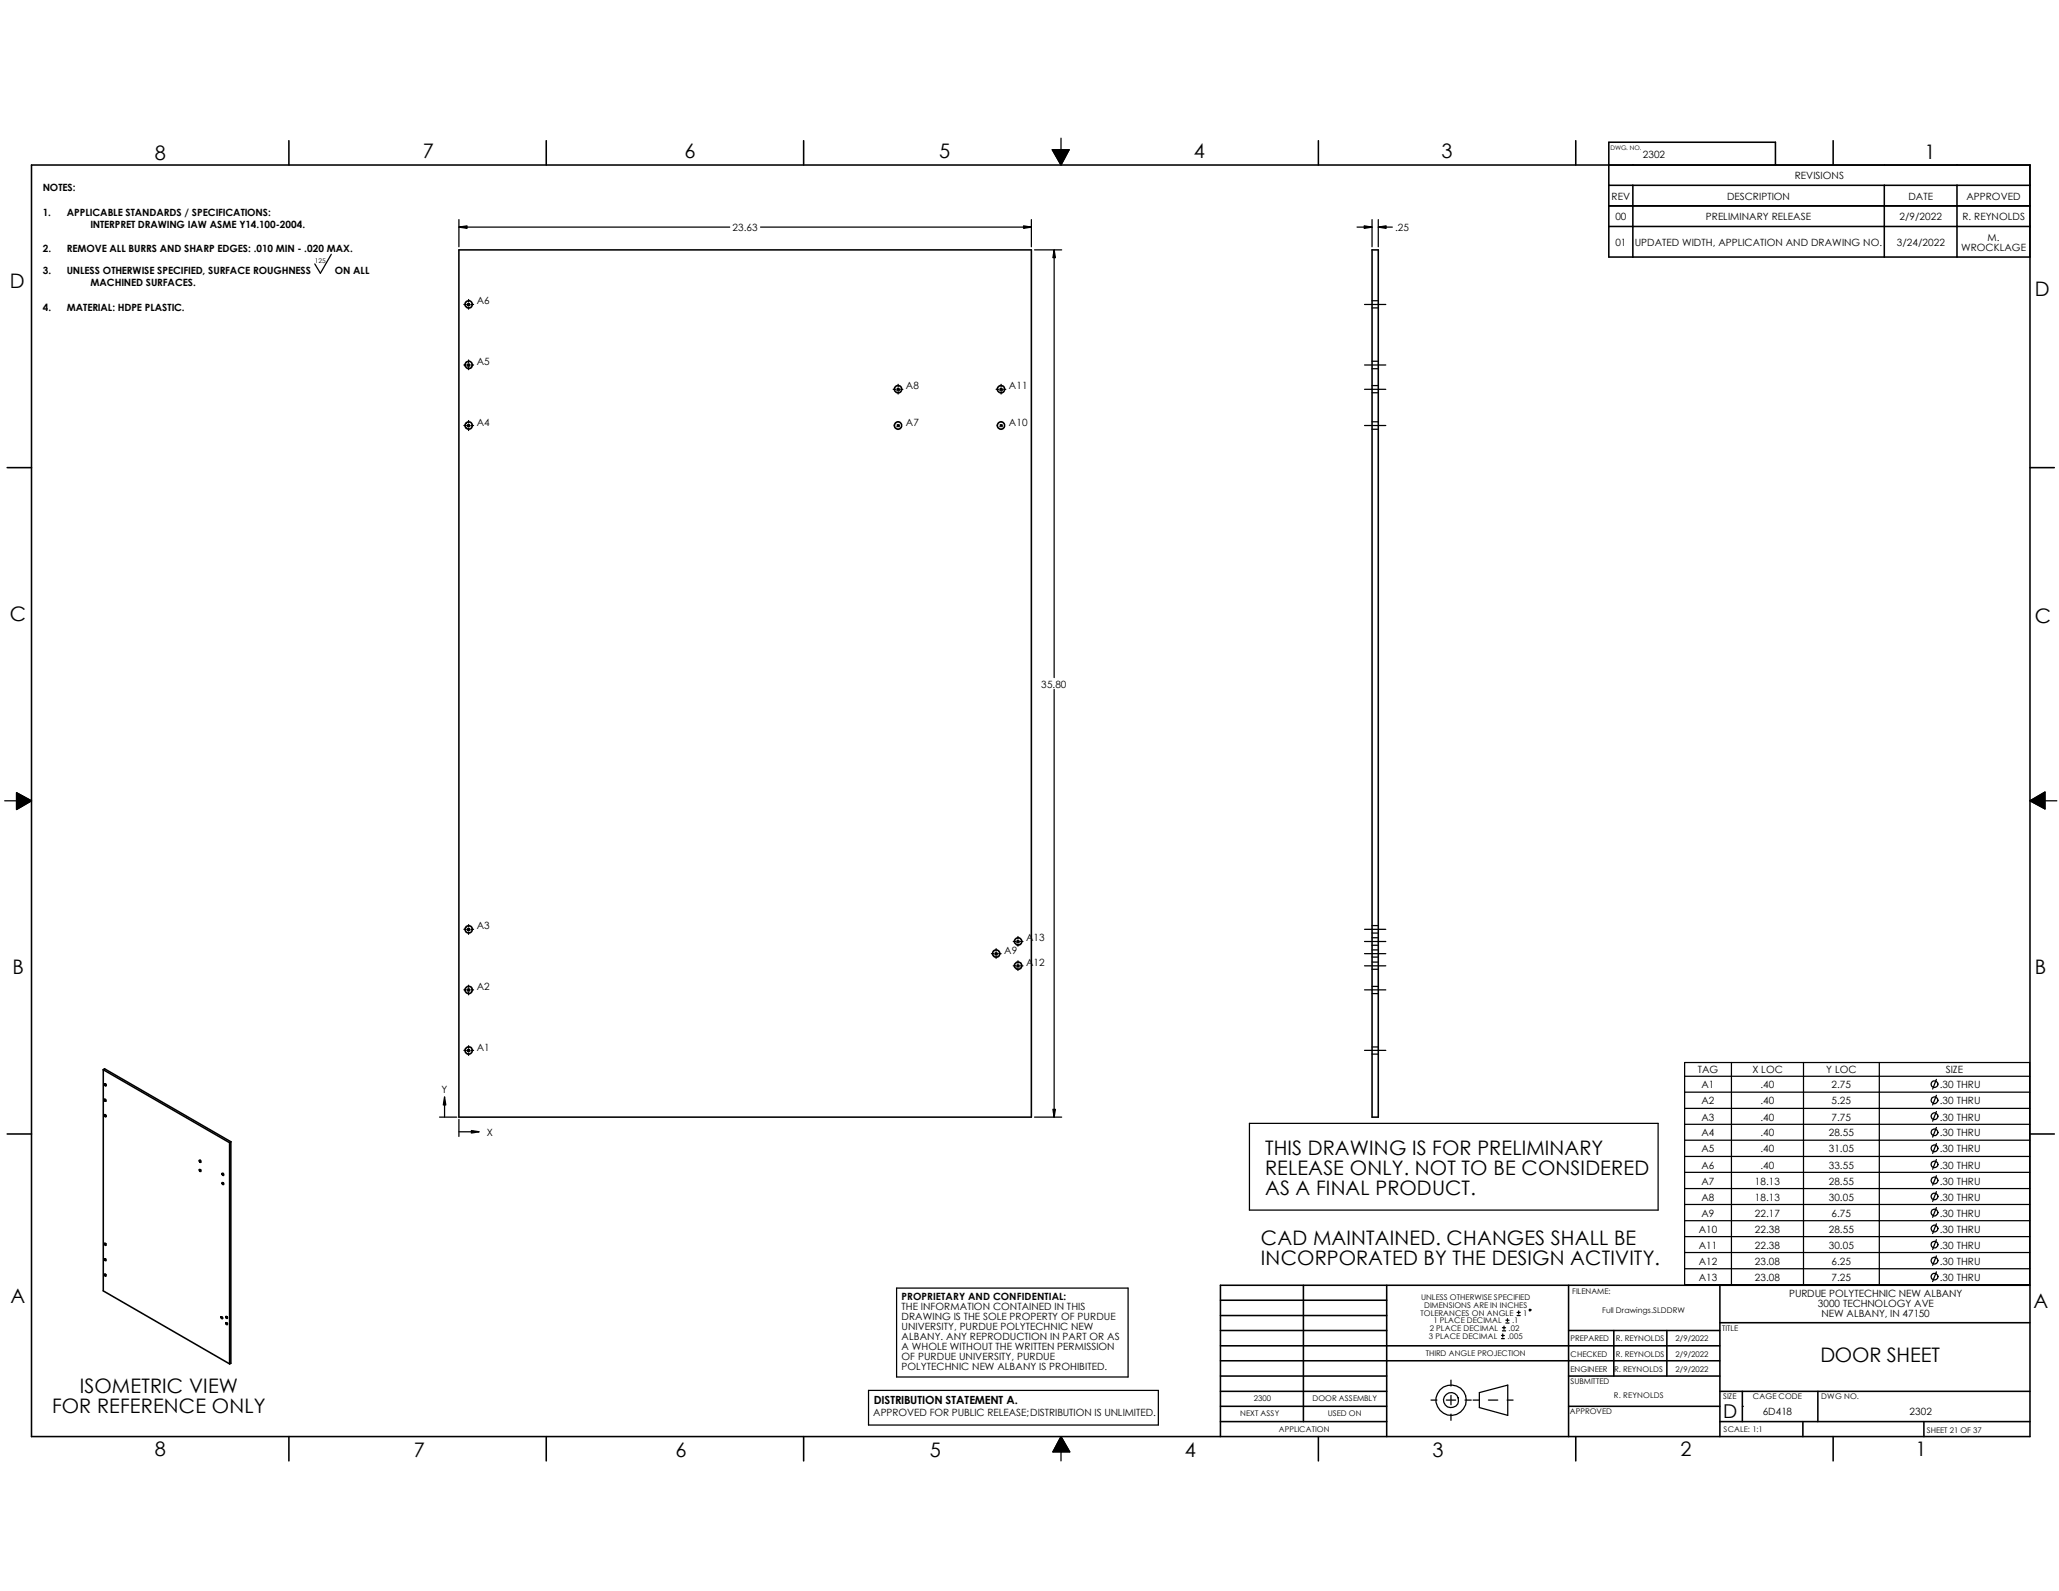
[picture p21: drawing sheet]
<svg xmlns="http://www.w3.org/2000/svg" width="279mm" height="216mm" viewBox="0 0 279 216" stroke-linecap="round" stroke-linejoin="round" font-family="sans-serif">
<defs><g id="words">
<g font-size="2.7">
<text x="21" y="21.7">8</text>
<text x="57.4" y="21.5">7</text>
<text x="92.9" y="21.5">6</text>
<text x="127.4" y="21.5">5</text>
<text x="162" y="21.5">4</text>
<text x="195.6" y="21.5">3</text>
<text x="261.2" y="21.6">1</text>
<text x="1.4" y="39.1">D</text>
<text x="276.1" y="40.1">D</text>
<text x="1.4" y="84.3">C</text>
<text x="276.1" y="84.5">C</text>
<text x="1.7" y="132.2">B</text>
<text x="276.1" y="132.2">B</text>
<text x="171.7" y="156.7">THIS DRAWING IS FOR PRELIMINARY</text>
<text x="171.7" y="159.4">RELEASE ONLY. NOT TO BE CONSIDERED</text>
<text x="171.7" y="162.2">AS A FINAL PRODUCT.</text>
<text x="171.1" y="168.9">CAD MAINTAINED. CHANGES SHALL BE</text>
<text x="171.1" y="171.7">INCORPORATED BY THE DESIGN ACTIVITY.</text>
<text x="1.4" y="176.8">A</text>
<text x="275.9" y="177.5">A</text>
<text x="247" y="184.8">DOOR SHEET</text>
<text x="7.1" y="191.7">FOR REFERENCE ONLY</text>
<text x="10.8" y="189">ISOMETRIC VIEW</text>
<text x="21" y="197.6">8</text>
<text x="56.1" y="197.8">7</text>
<text x="91.7" y="197.8">6</text>
<text x="126.2" y="197.8">5</text>
<text x="160.8" y="197.8">4</text>
<text x="194.4" y="197.8">3</text>
<text x="228" y="197.6">2</text>
<text x="259.9" y="197.6">1</text>
</g>
<text font-size="2.6" x="233.8" y="192.4">D</text>
<text font-size="1.5" x="118.6" y="190.6">DISTRIBUTION STATEMENT A.</text>
<g font-size="1.4">
<text x="222.9" y="21.5">2302</text>
<text x="5.8" y="25.9">NOTES:</text>
<text x="5.8" y="29.3">1.</text>
<text x="9.1" y="29.3">APPLICABLE STANDARDS / SPECIFICATIONS:</text>
<text x="218.7" y="27.1">REV</text>
<text x="219.2" y="29.9">00</text>
<text x="231.5" y="29.9">PRELIMINARY RELEASE</text>
<text x="234.4" y="27.1">DESCRIPTION</text>
<text x="243.5" y="24.3">REVISIONS</text>
<text x="257.8" y="29.9">2/9/2022</text>
<text x="259" y="27.1">DATE</text>
<text x="266.3" y="29.9">R. REYNOLDS</text>
<text x="266.8" y="27.1">APPROVED</text>
<text x="5.8" y="34.2">2.</text>
<text x="9.1" y="34.2">REMOVE ALL BURRS AND SHARP EDGES: .010 MIN - .020 MAX.</text>
<text x="12.3" y="31">INTERPRET DRAWING IAW ASME Y14.100-2004.</text>
<text x="99.4" y="31.4">23.63</text>
<text x="189.3" y="31.4">.25</text>
<text x="219.2" y="33.4">01</text>
<text x="221.8" y="33.4">UPDATED WIDTH, APPLICATION AND DRAWING NO.</text>
<text x="257.4" y="33.4">3/24/2022</text>
<text x="266.1" y="34">WROCKLAGE</text>
<text x="269.7" y="32.7">M.</text>
<text x="5.8" y="37.2">3.</text>
<text x="9.1" y="37.2">UNLESS OTHERWISE SPECIFIED, SURFACE ROUGHNESS</text>
<text x="12.3" y="38.9">MACHINED SURFACES.</text>
<text x="45.4" y="37.2">ON ALL</text>
<text x="64.7" y="41.3">A6</text>
<text x="5.8" y="42.2">4.</text>
<text x="9.1" y="42.2">MATERIAL: HDPE PLASTIC.</text>
<text x="64.7" y="49.5">A5</text>
<text x="122.9" y="52.8">A8</text>
<text x="136.9" y="52.8">A11</text>
<text x="64.7" y="57.7">A4</text>
<text x="122.9" y="57.7">A7</text>
<text x="136.9" y="57.7">A10</text>
<text x="141.3" y="93.3">35.80</text>
<text x="64.7" y="126.1">A3</text>
<text x="136.3" y="129.4">A9</text>
<text x="139.2" y="131.1">A12</text>
<text x="139.2" y="127.8">A13</text>
<text x="64.7" y="134.4">A2</text>
<text x="64.7" y="142.6">A1</text>
<text x="59.9" y="148.4">Y</text>
<text x="230.4" y="145.7">TAG</text>
<text x="230.9" y="147.7">A1</text>
<text x="230.9" y="149.9">A2</text>
<text x="237.8" y="145.7">X LOC</text>
<text x="238.9" y="147.7">.40</text>
<text x="238.9" y="149.9">.40</text>
<text x="247.8" y="145.7">Y LOC</text>
<text x="248.5" y="147.7">2.75</text>
<text x="248.5" y="149.9">5.25</text>
<text x="263.2" y="147.7">.30 THRU</text>
<text x="263.2" y="149.9">.30 THRU</text>
<text x="264" y="145.7">SIZE</text>
<text x="66" y="154.1">X</text>
<text x="230.9" y="152.1">A3</text>
<text x="230.9" y="154.2">A4</text>
<text x="238.9" y="152.1">.40</text>
<text x="238.9" y="154.2">.40</text>
<text x="248.2" y="154.2">28.55</text>
<text x="248.5" y="152.1">7.75</text>
<text x="263.2" y="152.1">.30 THRU</text>
<text x="263.2" y="154.2">.30 THRU</text>
<text x="230.9" y="156.4">A5</text>
<text x="230.9" y="158.6">A6</text>
<text x="230.9" y="160.7">A7</text>
<text x="238.1" y="160.7">18.13</text>
<text x="238.9" y="156.4">.40</text>
<text x="238.9" y="158.6">.40</text>
<text x="248.2" y="156.4">31.05</text>
<text x="248.2" y="158.6">33.55</text>
<text x="248.2" y="160.7">28.55</text>
<text x="263.2" y="156.4">.30 THRU</text>
<text x="263.2" y="158.6">.30 THRU</text>
<text x="263.2" y="160.7">.30 THRU</text>
<text x="230.5" y="167.3">A10</text>
<text x="230.9" y="162.9">A8</text>
<text x="230.9" y="165.1">A9</text>
<text x="238.1" y="167.3">22.38</text>
<text x="238.1" y="162.9">18.13</text>
<text x="238.1" y="165.1">22.17</text>
<text x="248.2" y="167.3">28.55</text>
<text x="248.2" y="162.9">30.05</text>
<text x="248.5" y="165.1">6.75</text>
<text x="263.2" y="167.3">.30 THRU</text>
<text x="263.2" y="162.9">.30 THRU</text>
<text x="263.2" y="165.1">.30 THRU</text>
<text x="230.5" y="169.5">A11</text>
<text x="230.5" y="171.6">A12</text>
<text x="230.5" y="173.8">A13</text>
<text x="238.1" y="169.5">22.38</text>
<text x="238.1" y="171.6">23.08</text>
<text x="238.1" y="173.8">23.08</text>
<text x="248.2" y="169.5">30.05</text>
<text x="248.5" y="171.6">6.25</text>
<text x="248.5" y="173.8">7.25</text>
<text x="263.2" y="169.5">.30 THRU</text>
<text x="263.2" y="171.6">.30 THRU</text>
<text x="263.2" y="173.8">.30 THRU</text>
<text x="122.3" y="176.4">PROPRIETARY AND CONFIDENTIAL:</text>
<text x="122.3" y="177.8">THE INFORMATION CONTAINED IN THIS</text>
<text x="122.3" y="179.1">DRAWING IS THE SOLE PROPERTY OF PURDUE</text>
<text x="242.8" y="176">PURDUE POLYTECHNIC NEW ALBANY</text>
<text x="246.7" y="177.3">3000 TECHNOLOGY AVE</text>
<text x="247.2" y="178.7">NEW ALBANY, IN 47150</text>
<text x="122.3" y="180.5">UNIVERSITY, PURDUE POLYTECHNIC NEW</text>
<text x="122.3" y="181.8">ALBANY. ANY REPRODUCTION IN PART OR AS</text>
<text x="122.3" y="183.2">A WHOLE WITHOUT THE WRITTEN PERMISSION</text>
<text x="122.3" y="184.5">OF PURDUE UNIVERSITY, PURDUE</text>
<text x="122.3" y="185.9">POLYTECHNIC NEW ALBANY IS PROHIBITED.</text>
<text x="239.2" y="192">6D418</text>
<text x="259.1" y="192">2302</text>
<text x="118.5" y="192.2">APPROVED FOR PUBLIC RELEASE;DISTRIBUTION IS UNLIMITED.</text>
</g>
<g font-size="1.1">
<text x="192.7" y="178.5">TOLERANCES ON ANGLE</text>
<text x="192.8" y="176.4">UNLESS OTHERWISE SPECIFIED</text>
<text x="193.3" y="177.5">DIMENSIONS ARE IN INCHES</text>
<text x="194.5" y="179.6">1 PLACE DECIMAL</text>
<text x="205.2" y="179.6">.1</text>
<text x="206.7" y="178.5">1</text>
<text x="213.4" y="175.6">FILENAME:</text>
<text x="217.4" y="178.1">Full Drawings.SLDDRW</text>
<text x="193.5" y="184.1">THIRD ANGLE PROJECTION</text>
<text x="193.9" y="181.7">3 PLACE DECIMAL</text>
<text x="194" y="180.6">2 PLACE DECIMAL</text>
<text x="204.6" y="181.7">.005</text>
<text x="204.7" y="180.6">.02</text>
<text x="213.1" y="182">PREPARED</text>
<text x="213.1" y="184.1">CHECKED</text>
<text x="219.2" y="182">R. REYNOLDS</text>
<text x="219.2" y="184.1">R. REYNOLDS</text>
<text x="227.4" y="182">2/9/2022</text>
<text x="227.4" y="184.1">2/9/2022</text>
<text x="233.7" y="180.6">TITLE</text>
<text x="170.1" y="190.2">2300</text>
<text x="178.1" y="190.2">DOOR ASSEMBLY</text>
<text x="213" y="191.9">APPROVED</text>
<text x="213.1" y="186.1">ENGINEER</text>
<text x="213.1" y="187.8">SUBMITTED</text>
<text x="219" y="189.7">R. REYNOLDS</text>
<text x="219" y="186.1">R. REYNOLDS</text>
<text x="227.4" y="186.1">2/9/2022</text>
<text x="233.8" y="189.9">SIZE</text>
<text x="237.9" y="189.9">CAGE CODE</text>
<text x="247.1" y="189.9">DWG NO.</text>
<text x="168.3" y="192.2">NEXT ASSY</text>
<text x="173.5" y="194.3">APPLICATION</text>
<text x="180.2" y="192.2">USED ON</text>
<text x="233.9" y="194.4">SCALE: 1:1</text>
<text x="261.5" y="194.4">SHEET 21 OF 37</text>
</g>
<text font-size=".9" x="42.7" y="35.6">125</text>
<text font-size=".8" x="218.5" y="20.4">DWG. NO.</text>
</g></defs>
<g fill="none" stroke="#000" stroke-width=".17">
<path d="M144 18.8v1.5M45 34.5l-1.5 2.6-.8-1.3M62.3 29.8v3.7M62.3 30.8h36.7M103.2 30.8h36.8M140 29.8v3.7M140.4 33.9h3.7M142.8 20.3h2.3l-1.1 2.1zM143 33.9v58M184.1 30.8h2.1M186.2 29.8v3.7M187 30.8h1.9"/>
<path d="M187 29.8v3.7M62.9 57.7h.4M62.9 41.3h.4M62.9 49.5h.4M63.4 57.7h.4M63.4 41.3h.4M63.4 49.5h.4M63.5 41.2l.3 .3M63.5 49.4l.3 .3M63.5 57.6l.3 .3M63.6 40.6v.4M63.6 41.1v.4"/>
<path d="M63.6 41.7v.3M63.6 48.9v.3M63.6 49.4v.3M63.6 49.9v.3M63.6 57.1v.3M63.6 57.6v.3M63.6 58.1v.3M63.7 41.2l-.3 .3M63.7 49.4l-.3 .3M63.7 57.6l-.3 .3M63.9 57.7h.4M63.9 41.3h.4"/>
<path d="M63.9 49.5h.4M121.2 52.8h.3M121.7 52.8h.3M121.8 57.7h.2M121.8 52.7l.2 .3M121.8 57.6l.2 .3M121.9 52.2v.3M121.9 52.7v.3M121.9 53.1v.4M121.9 57.6v.3M122 52.7l-.3 .3M122 57.6l-.3 .3"/>
<path d="M122.2 52.8h.3M135.2 52.8h.3M135.7 52.8h.3M135.7 52.7l.3 .3M135.7 57.7h.3M135.7 57.6l.3 .3M135.8 52.2v.3M135.8 52.7v.3M135.8 53.1v.4M135.8 57.6v.3M136 52.7l-.3 .3M136 57.6l-.3 .3"/>
<path d="M136.2 52.8h.3M185.2 52.8h2.8M185.2 57.7h2.8M185.2 41.3h2.8M185.2 49.5h2.8M186.2 52.3h.8M186.2 53.3h.8M186.2 57.2h.8M186.2 58.3h.8M186.2 40.8h.8M186.2 41.8h.8M186.2 49h.8"/>
<path d="M186.2 50h.8M143 93.6v58M.6 108.7h1.6M2.2 107.6l2.1 1.1-2.1 1.2zM275.5 108.7l2-1.2v2.3zM277.5 108.7h1.6M62.9 126.1h.4M62.9 134.3h.4M63.4 126.1h.4M63.4 134.3h.4M63.5 126l.3 .3M63.5 134.2l.3 .3"/>
<path d="M63.6 125.5v.3M63.6 125.9v.4M63.6 126.4v.4M63.6 133.7v.3M63.6 134.2v.3M63.6 134.7v.3M63.7 126l-.3 .3M63.7 134.2l-.3 .3M63.9 126.1h.4M63.9 134.3h.4M134.5 129.4h.3M135 129.4h.3"/>
<path d="M135 129.3l.3 .3M135.2 128.7v.4M135.2 129.2v.4M135.2 129.7v.3M135.3 129.3l-.3 .3M135.5 129.4h.3M137.5 127.8h.3M137.5 131.1h.3M138 127.8h.3M138 127.6l.3 .3M138 131.1h.3M138 130.9l.3 .3"/>
<path d="M138.1 127.1v.3M138.1 127.6v.3M138.1 128.1v.3M138.1 130.4v.3M138.1 130.9v.3M138.1 131.4v.3M138.3 127.6l-.3 .3M138.3 130.9l-.3 .3M138.5 127.8h.3M138.5 131.1h.3M185.2 127.8h2.8M185.2 131.1h2.8"/>
<path d="M185.2 129.4h2.8M185.2 126.1h2.8M185.2 134.3h2.8M186.2 130.6h.8M186.2 131.5h.8M186.2 127.3h.8M186.2 128.3h.8M186.2 128.9h.8M186.2 129.9h.8M186.2 125.6h.8M186.2 126.6h.8M186.2 133.9h.8"/>
<path d="M186.2 134.8h.8M59.6 151.6h2.4M60.3 149.9v1.7M62.3 151.9v2.3M62.3 153.6h1.7M62.9 142.5h.4M63.4 142.5h.4M63.5 142.4l.3 .3M63.6 141.9v.3M63.6 142.4v.3M63.6 142.9v.3M63.7 142.4l-.3 .3"/>
<path d="M63.9 142.5h.4M140.4 151.6h3.7M169.5 152.4h55.5v11.8h-55.5zM185.2 142.5h2.8M186.2 142.1h.8M186.2 143h.8M228.6 144.2h46.8v30.1h-46.8zM228.6 146h46.8M228.6 148.2h46.8M228.6 150.4h46.8M228.6 152.6h46.8M228.6 154.7h46.8"/>
<path d="M228.6 156.9h46.8M228.6 159.1h46.8M234.9 144.2v30.1M244.7 144.2v30.1M255 144.2v30.1M262.8 146.5l-.5 1.3M262.8 148.6l-.5 1.3M262.8 150.8l-.5 1.3M262.8 153l-.5 1.3M262.8 155.2l-.5 1.3M262.8 157.4l-.5 1.3M262.8 159.6l-.5 1.2"/>
<path d="M121.7 174.8h31.4v12.1h-31.4zM204.1 180v.4M204.3 179.5h.5M204.3 179.2h.5M204.6 178.9v.4M205.9 178.5h.4M205.9 178.1h.4M206.1 177.9v.4M228.6 161.3h46.8M228.6 163.4h46.8M228.6 165.7h46.8M228.6 167.8h46.8"/>
<path d="M228.6 170h46.8M228.6 172.2h46.8M262.8 161.7l-.5 1.3M262.8 163.9l-.5 1.3M262.8 166.1l-.5 1.3M262.8 168.2l-.5 1.3M262.8 170.4l-.5 1.3M262.8 172.6l-.5 1.3M117.9 188.7h39.3v4.7h-39.3zM144 197v1.2M144 194.9l1.2 2.1h-2.3zM194.2 190h.8"/>
<path d="M196.3 190h1.2M196.9 187.3v.8M196.9 189.4v1.2M196.9 191.9v.8M198.8 190h.8M199.9 190h.8M200.7 189l3.9-1v4.1l-3.9-1.1zM202 190h1.2M203.8 181.7h.3M203.8 181.2h.3M203.9 180.6h.4M203.9 180.2h.4"/>
<path d="M203.9 181v.4M204.5 190h.8M236.4 190.8h.1"/>
<circle cx="262.5" cy="155.8" r=".47"/>
<circle cx="262.5" cy="147.1" r=".47"/>
<circle cx="262.5" cy="151.5" r=".47"/>
<circle cx="262.5" cy="149.3" r=".46"/>
<circle cx="262.5" cy="153.7" r=".46"/>
<circle cx="262.5" cy="158" r=".46"/>
<circle cx="207.6" cy="177.8" r=".12"/>
<circle cx="262.5" cy="160.2" r=".47"/>
<circle cx="262.5" cy="162.4" r=".47"/>
<circle cx="262.5" cy="166.7" r=".47"/>
<circle cx="262.5" cy="171.1" r=".47"/>
<circle cx="262.5" cy="173.2" r=".47"/>
<circle cx="262.5" cy="164.5" r=".46"/>
<circle cx="262.5" cy="168.9" r=".46"/>
<circle cx="196.9" cy="190" r="1.02"/>
<circle cx="196.9" cy="190" r="2.07"/>
</g>
<path d="M62.3 30.8l1.1-.2v.4zM138.9 30.6l1.1 .2-1.1 .2zM143 33.9l.2 1.1h-.3zM142.8 20.3h2.3l-1.1 2.1zM185.1 30.6l1.1 .2-1.1 .2zM187 30.8l1.1-.2v.4zM2.2 107.6l2.1 1.1-2.1 1.2zM275.5 108.7l2-1.2v2.3zM60.3 148.8l.2 1.1h-.3zM64 153.4l1 .2-1 .2zM142.9 150.5h.3l-.2 1.1zM144 194.9l1.2 2.1h-2.3z" fill="#000" stroke="#000" stroke-width=".17"/>
<g fill="none" stroke="#000" stroke-width=".21">
<path d="M39.2 19.1v3.3M74.1 19.1v3.3M109.1 19.1v3.3M178.9 19.1v3.3M213.8 19.1v3.3M248.8 19.1v3.3M4.3 22.4h271.2v172.5h-271.2zM62.3 33.9h77.7v117.7h-77.7zM186.2 33.9h.8v117.7h-.8zM218.3 25.1h57.2M218.3 27.9h57.2M218.3 30.7h57.2"/>
<path d="M221.6 25.1v9.8M240.9 22.4v-3.1h-22.6v15.6h57.2M255.7 25.1v9.8M265.6 25.1v9.8M1 63.5h3.3M275.5 63.5h3.3M1 153.9h3.3M14 145.2l17.2 9.9M14 145.2v30l17.2 9.9M14 145.2l.2-.2 17.1 9.9M14.2 147.1h.2v.3l-.2-.2zM14.2 149.2h.1a.13 .13 0 0 1 .1 .2 .13 .13 0 0 1-.2 0 .13 .13 0 0 1 0-.2z"/>
<path d="M14.2 151.3h.2v.3l-.2-.1zM27.1 158.7l.2 .1v.2l-.2-.1zM27.1 157.4l.1 .1v.2l-.1-.1zM30.1 159.2l.2 .1v.2l-.2-.1zM31.2 155.1v30M31.3 154.9v30.1l-.1 .1M31.3 154.9l-.1 .2M275.5 153.9h3.3M14.2 168.7h.2v.2a.15 .15 0 0 1-.2 0 .15 .15 0 0 1 0-.2zM30 178.7h.1l.1 .2a.11 .11 0 0 1-.1 0 .11 .11 0 0 1-.1-.1zM30.6 179.5l.3 .1v.1h-.2zM165.6 178.5h22.6"/>
<path d="M165.6 176.4h22.6M176.9 174.4v18.5M188.2 174.4v20.5M212.9 174.4v20.5M233.4 179.5h42.1M233.4 174.4v20.5M275.5 174.4h-109.9v20.5M39.2 194.9v3.3M74.1 194.9v3.3M109.1 194.9v3.3M165.6 192.9h22.6M165.6 188.8h22.6"/>
<path d="M165.6 190.8h22.6M165.6 186.7h22.6M165.6 184.7h67.8M165.6 182.6h67.8M165.6 180.6h22.6M178.9 194.9v3.3M212.9 190.8h20.5M212.9 186.7h20.5M212.9 180.6h20.5M213.8 194.9v3.3M219 180.6v6.1M226.2 180.6v6.1"/>
<path d="M233.4 192.9h42.1M233.4 188.8h42.1M236.4 188.8v4.1M244.6 192.9v2M246.7 188.8v4.1M248.8 194.9v3.3M261.1 192.9v2"/>
<circle cx="63.6" cy="41.3" r=".5"/>
<circle cx="63.6" cy="49.5" r=".5"/>
<circle cx="63.6" cy="57.7" r=".5"/>
<circle cx="121.9" cy="52.8" r=".49"/>
<circle cx="121.9" cy="57.7" r=".5"/>
<circle cx="135.8" cy="52.8" r=".49"/>
<circle cx="135.8" cy="57.7" r=".5"/>
<circle cx="63.6" cy="134.3" r=".49"/>
<circle cx="63.6" cy="126.1" r=".49"/>
<circle cx="135.2" cy="129.4" r=".49"/>
<circle cx="138.2" cy="131" r=".49"/>
<circle cx="138.2" cy="127.8" r=".5"/>
<circle cx="63.6" cy="142.6" r=".49"/>
<circle cx="14.3" cy="171" r=".12"/>
<circle cx="14.3" cy="173.1" r=".14"/>
<circle cx="30.2" cy="160.6" r=".12"/>
<circle cx="30.8" cy="178.8" r=".12"/>
</g>
<use href="#words"/>
</svg>
